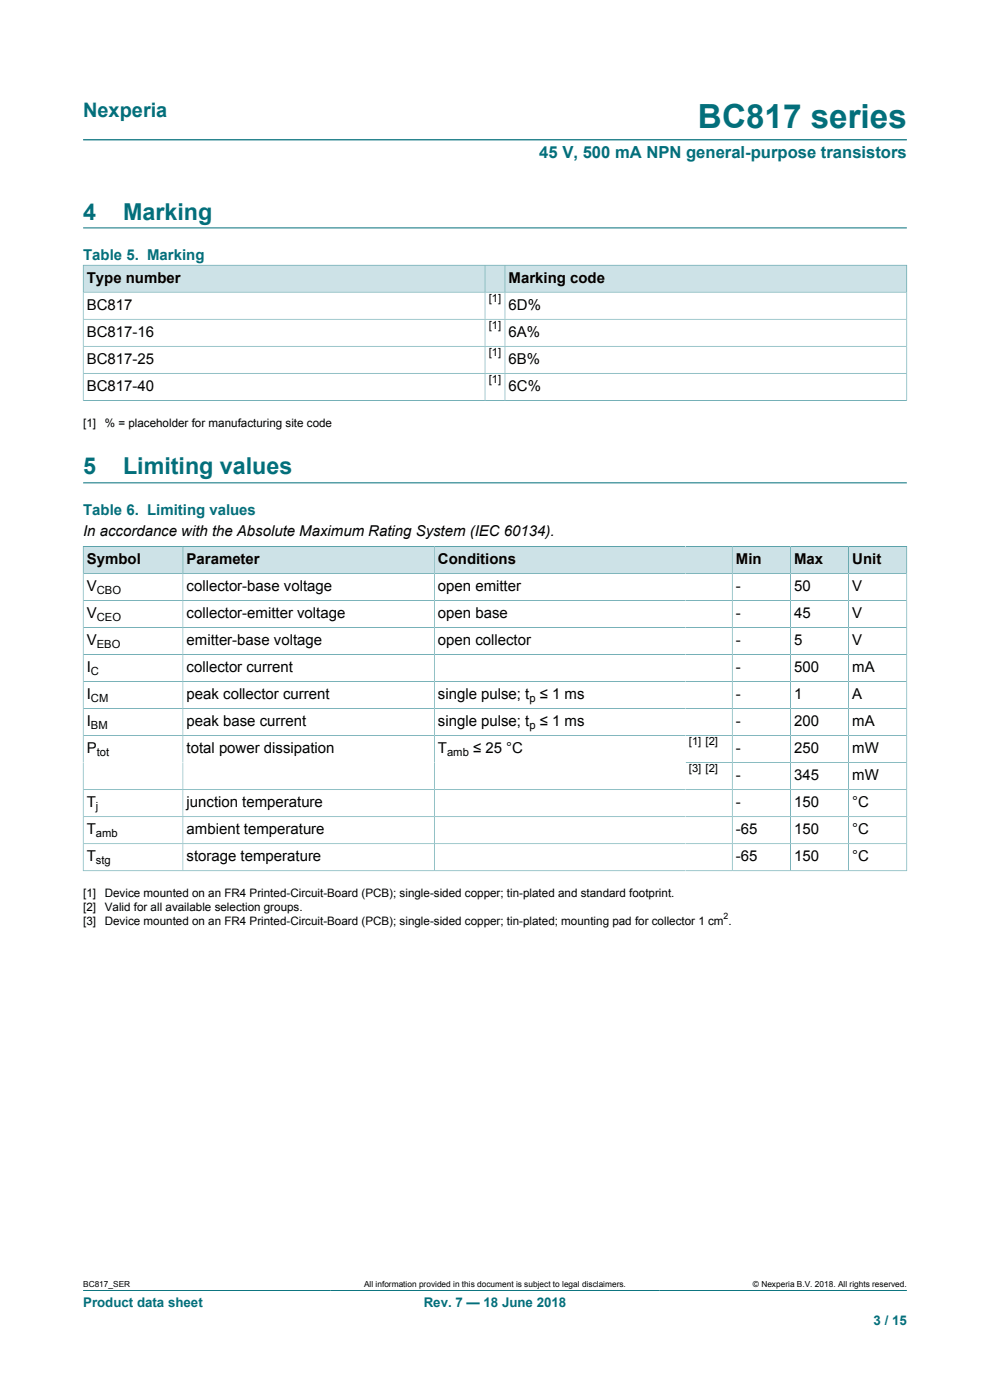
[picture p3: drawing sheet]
<svg xmlns="http://www.w3.org/2000/svg" width="210mm" height="297mm" viewBox="0 0 210 297" stroke-linecap="round" stroke-linejoin="round" font-family="sans-serif">
<defs><g id="words">
<text font-size="7.1" fill="#036f7b" x="148.1" y="27.2">BC817 series</text>
<g font-size="4.9" fill="#036f7b">
<text x="17.6" y="46.6">4</text>
<text x="26.1" y="46.6">Marking</text>
<text x="17.6" y="100.7">5</text>
<text x="26.1" y="100.7">Limiting values</text>
</g>
<text font-size="4.2" fill="#036f7b" x="17.6" y="24.8">Nexperia</text>
<text font-size="3.5" fill="#036f7b" x="114.4" y="33.5">45 V, 500 mA NPN general-purpose transistors</text>
<g font-size="3.2" fill="#036f7b">
<text x="17.6" y="55.2">Table 5. Marking</text>
<text x="17.6" y="109.2">Table 6. Limiting values</text>
</g>
<g font-size="3.2">
<text x="18.4" y="59.9">Type number</text>
<text x="107.9" y="59.9">Marking code</text>
<text x="18.4" y="65.7">BC817</text>
<text x="107.9" y="65.7">6D%</text>
<text x="18.4" y="71.4">BC817-16</text>
<text x="107.9" y="71.4">6A%</text>
<text x="18.4" y="77.1">BC817-25</text>
<text x="107.9" y="77.1">6B%</text>
<text x="18.4" y="82.9">BC817-40</text>
<text x="107.9" y="82.9">6C%</text>
<text x="17.6" y="113.8">In accordance with the Absolute Maximum Rating System (IEC 60134).</text>
<text x="18.4" y="119.6">Symbol</text>
<text x="39.6" y="119.6">Parameter</text>
<text x="92.9" y="119.6">Conditions</text>
<text x="156.1" y="119.6">Min</text>
<text x="168.4" y="119.6">Max</text>
<text x="180.8" y="119.6">Unit</text>
<text x="18.4" y="125.3">V</text>
<text x="39.6" y="125.3">collector-base voltage</text>
<text x="92.9" y="125.3">open emitter</text>
<text x="156.1" y="125.3">-</text>
<text x="168.4" y="125.3">50</text>
<text x="180.8" y="125.3">V</text>
<text x="18.4" y="131.1">V</text>
<text x="39.6" y="131.1">collector-emitter voltage</text>
<text x="92.9" y="131.1">open base</text>
<text x="156.1" y="131.1">-</text>
<text x="168.4" y="131.1">45</text>
<text x="180.8" y="131.1">V</text>
<text x="18.4" y="136.8">V</text>
<text x="39.6" y="136.8">emitter-base voltage</text>
<text x="92.9" y="136.8">open collector</text>
<text x="156.1" y="136.8">-</text>
<text x="168.4" y="136.8">5</text>
<text x="180.8" y="136.8">V</text>
<text x="18.4" y="142.5">I</text>
<text x="39.6" y="142.5">collector current</text>
<text x="156.1" y="142.5">-</text>
<text x="168.4" y="142.5">500</text>
<text x="180.8" y="142.5">mA</text>
<text x="18.4" y="148.3">I</text>
<text x="39.6" y="148.3">peak collector current</text>
<text x="92.9" y="148.3">single pulse; t ≤ 1 ms</text>
<text x="156.1" y="148.3">-</text>
<text x="168.4" y="148.3">1</text>
<text x="180.8" y="148.3">A</text>
<text x="18.4" y="154">I</text>
<text x="39.6" y="154">peak base current</text>
<text x="92.9" y="154">single pulse; t ≤ 1 ms</text>
<text x="156.1" y="154">-</text>
<text x="168.4" y="154">200</text>
<text x="180.8" y="154">mA</text>
<text x="18.4" y="159.7">P</text>
<text x="39.6" y="159.7">total power dissipation</text>
<text x="92.9" y="159.7">T</text>
<text x="100.3" y="159.7">≤ 25 °C</text>
<text x="156.1" y="159.7">-</text>
<text x="168.4" y="159.7">250</text>
<text x="180.8" y="159.7">mW</text>
<text x="156.1" y="165.5">-</text>
<text x="168.4" y="165.5">345</text>
<text x="180.8" y="165.5">mW</text>
<text x="18.4" y="171.2">T</text>
<text x="39.6" y="171.2">junction temperature</text>
<text x="156.1" y="171.2">-</text>
<text x="168.4" y="171.2">150</text>
<text x="180.8" y="171.2">°C</text>
<text x="18.4" y="177">T</text>
<text x="39.6" y="177">ambient temperature</text>
<text x="156.1" y="177">-65</text>
<text x="168.4" y="177">150</text>
<text x="180.8" y="177">°C</text>
<text x="18.4" y="182.7">T</text>
<text x="39.6" y="182.7">storage temperature</text>
<text x="156.1" y="182.7">-65</text>
<text x="168.4" y="182.7">150</text>
<text x="180.8" y="182.7">°C</text>
</g>
<g font-size="2.8" fill="#036f7b">
<text x="17.6" y="277.3">Product data sheet</text>
<text x="89.9" y="277.3">Rev. 7 — 18 June 2018</text>
<text x="185.3" y="281">3 / 15</text>
</g>
<g font-size="2.5">
<text x="17.6" y="90.6">[1]</text>
<text x="22.2" y="90.6">% = placeholder for manufacturing site code</text>
<text x="17.6" y="190.4">[1]</text>
<text x="22.2" y="190.4">Device mounted on an FR4 Printed-Circuit-Board (PCB); single-sided copper; tin-plated and standard footprint.</text>
<text x="17.6" y="193.4">[2]</text>
<text x="17.6" y="196.3">[3]</text>
<text x="22.2" y="193.4">Valid for all available selection groups.</text>
<text x="22.2" y="196.3">Device mounted on an FR4 Printed-Circuit-Board (PCB); single-sided copper; tin-plated; mounting pad for collector 1 cm .</text>
</g>
<g font-size="2.4">
<text x="103.7" y="64">[1]</text>
<text x="103.7" y="69.8">[1]</text>
<text x="103.7" y="75.5">[1]</text>
<text x="103.7" y="81.2">[1]</text>
<text x="20.5" y="125.9">CBO</text>
<text x="20.5" y="131.7">CEO</text>
<text x="20.5" y="137.4">EBO</text>
<text x="19.3" y="143.2">C</text>
<text x="19.3" y="148.9">CM</text>
<text x="112.3" y="148.9">p</text>
<text x="19.3" y="154.6">BM</text>
<text x="112.3" y="154.6">p</text>
<text x="20.5" y="160.4">tot</text>
<text x="94.8" y="160.4">amb</text>
<text x="146.1" y="158.1">[1] [2]</text>
<text x="146.1" y="163.8">[3] [2]</text>
<text x="20.4" y="171.8">j</text>
<text x="20.4" y="177.6">amb</text>
<text x="20.4" y="183.3">stg</text>
</g>
<text font-size="1.9" x="153.5" y="195">2</text>
<g font-size="1.8">
<text x="17.6" y="273.1">BC817_SER</text>
<text x="77.2" y="273.1">All information provided in this document is subject to legal disclaimers.</text>
<text x="159.7" y="273.1">© Nexperia B.V. 2018. All rights reserved.</text>
</g>
</g></defs>
<path d="M17.6 29.7h174.8M17.6 48.3h174.8M17.6 273.8h174.8" fill="none" stroke="#036f7b" stroke-width=".21"/>
<path d="M17.7 56.3h85.1v5.6h-85.1z" fill="#cde2e7"/>
<path d="M17.6 56.2v5.8h85.3v-5.8h-85.3" fill="none" stroke="#036f7b" stroke-width=".21"/>
<path d="M103 56.3h4v5.6h-4z" fill="#cde2e7"/>
<path d="M102.9 56.2h4.2v5.8h-4.2z" fill="none" stroke="#036f7b" stroke-width=".21"/>
<path d="M107.2 56.3h85.1v5.6h-85.1z" fill="#cde2e7"/>
<path d="M192.4 56.2v28.8M192.4 56.2h-85.3v28.7M17.6 67.7h174.8M17.6 73.5h174.8M17.6 79.2h174.8M102.9 62v22.9M192.4 62h-174.8v23M17.6 84.9h174.8M17.6 102.4h174.8" fill="none" stroke="#036f7b" stroke-width=".21"/>
<path d="M17.7 116h21v5.6h-21z" fill="#cde2e7"/>
<path d="M17.6 115.8v5.8h21.2v-5.7h-21.2" fill="none" stroke="#036f7b" stroke-width=".21"/>
<path d="M38.9 116h53.2v5.6h-53.2z" fill="#cde2e7"/>
<path d="M38.8 115.9h53.3v5.7h-53.3z" fill="none" stroke="#036f7b" stroke-width=".21"/>
<path d="M92.2 116h53.2v5.6h-53.2z" fill="#cde2e7"/>
<path d="M145.4 115.9h-53.3v5.7h53.3" fill="none" stroke="#036f7b" stroke-width=".21"/>
<path d="M145.4 116h9.8v5.6h-9.8z" fill="#cde2e7"/>
<path d="M145.4 115.9h9.9v5.7h-9.9" fill="none" stroke="#036f7b" stroke-width=".21"/>
<path d="M155.4 116h12.2v5.6h-12.2z" fill="#cde2e7"/>
<path d="M155.3 115.9h12.4v5.7h-12.4z" fill="none" stroke="#036f7b" stroke-width=".21"/>
<path d="M167.7 116h12.2v5.6h-12.2z" fill="#cde2e7"/>
<path d="M167.7 115.9h12.3v5.7h-12.3z" fill="none" stroke="#036f7b" stroke-width=".21"/>
<path d="M180.1 116h12.2v5.6h-12.2z" fill="#cde2e7"/>
<g fill="none" stroke="#036f7b" stroke-width=".21">
<path d="M192.4 115.8v69M192.4 115.9h-12.4v68.8M17.6 127.4h174.8M17.6 133.1h174.8M17.6 138.8h174.8M38.8 121.6v63.1M92.1 121.6v63.1M155.3 121.6v63.1M167.7 121.6v63.1M192.4 121.6h-174.8v63.2M17.6 144.6h174.8M17.6 150.3h174.8"/>
<path d="M17.6 156.1h174.8M17.6 173.3h174.8M17.6 179h174.8M145.4 161.8h47M192.4 167.5h-174.8M17.6 184.7h174.8"/>
</g>
<use href="#words"/>
</svg>
